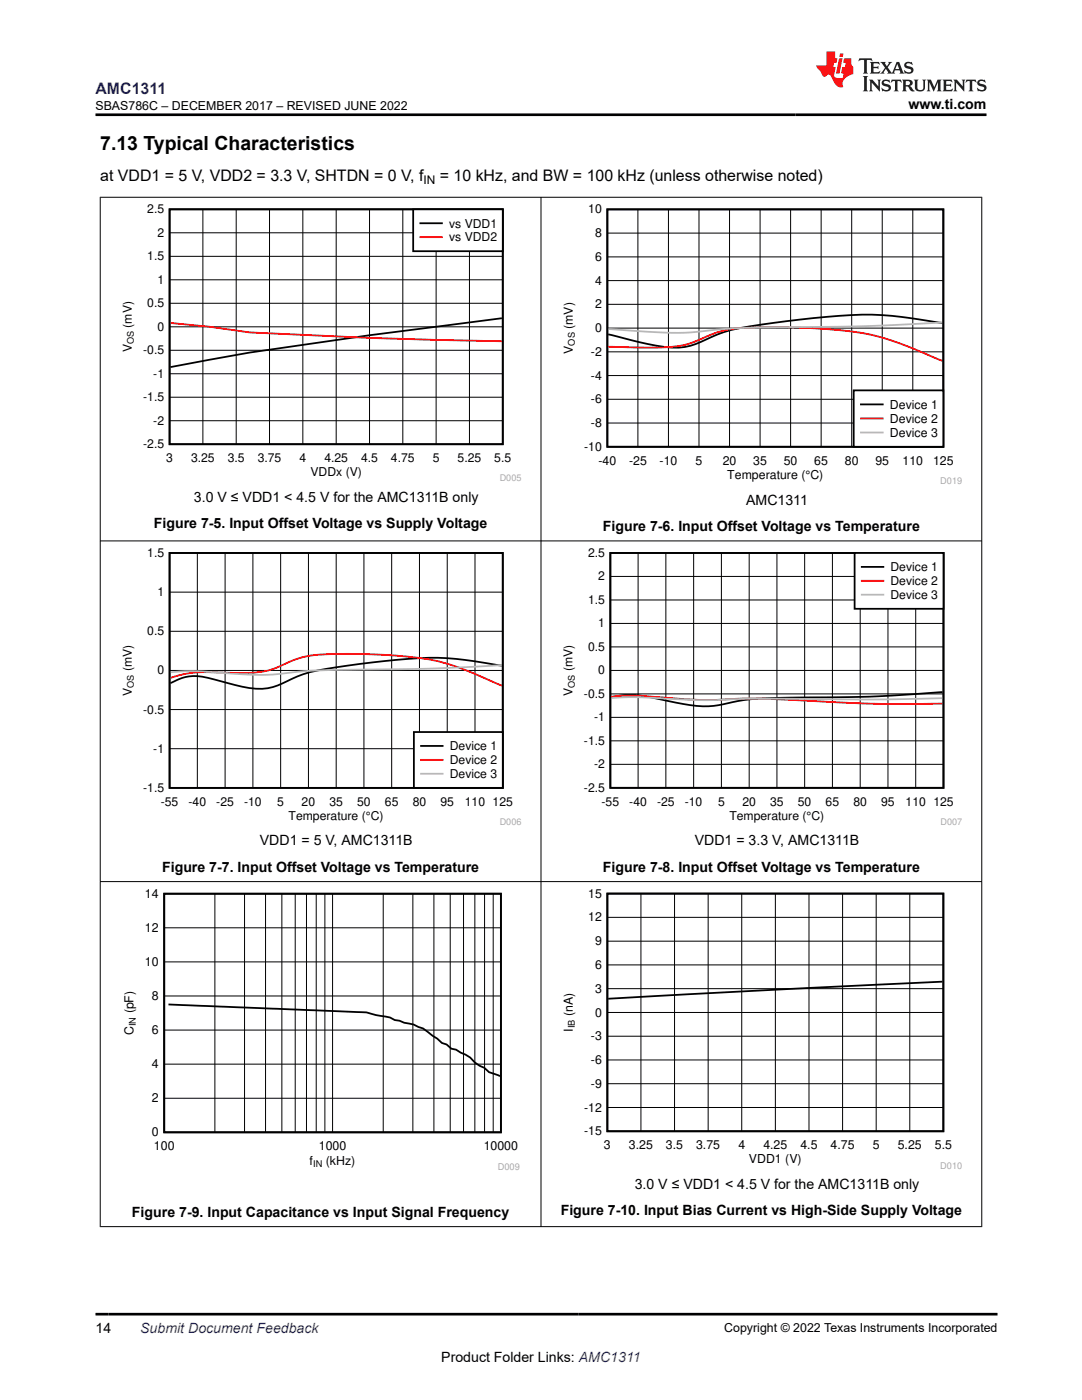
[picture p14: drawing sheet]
<svg xmlns="http://www.w3.org/2000/svg" width="216mm" height="279mm" viewBox="0 0 216 279" stroke-linecap="round" stroke-linejoin="round" font-family="sans-serif">
<defs><g id="words">
<text font-size="3.9" x="20" y="29.9">7.13 Typical Characteristics</text>
<text font-size="3.2" fill="#00f" x="19" y="18.7">AMC1311</text>
<g font-size="3.2">
<text x="20" y="36.1">at VDD1 = 5 V, VDD2 = 3.3 V, SHTDN = 0 V, f</text>
<text x="87.8" y="36.1">= 10 kHz, and BW = 100 kHz (unless otherwise noted)</text>
</g>
<g font-size="2.8">
<text x="181.3" y="21.8">www.ti.com</text>
<text x="38.7" y="100.1">3.0 V ≤ VDD1 &lt; 4.5 V for the AMC1311B only</text>
<text x="148.9" y="100.7">AMC1311</text>
<text x="30.7" y="105.4">Figure 7-5. Input Offset Voltage vs Supply Voltage</text>
<text x="120.3" y="106">Figure 7-6. Input Offset Voltage vs Temperature</text>
<text x="32.3" y="173.9">Figure 7-7. Input Offset Voltage vs Temperature</text>
<text x="51.8" y="168.7">VDD1 = 5 V, AMC1311B</text>
<text x="120.3" y="173.9">Figure 7-8. Input Offset Voltage vs Temperature</text>
<text x="138.6" y="168.7">VDD1 = 3.3 V, AMC1311B</text>
<text x="126.7" y="237.3">3.0 V ≤ VDD1 &lt; 4.5 V for the AMC1311B only</text>
<text x="26.3" y="242.8">Figure 7-9. Input Capacitance vs Input Signal Frequency</text>
<text x="111.9" y="242.6">Figure 7-10. Input Bias Current vs High-Side Supply Voltage</text>
<text x="19" y="266.1">14</text>
<text x="88.1" y="271.7">Product Folder Links: AMC1311</text>
</g>
<text font-size="2.8" fill="#00f" x="28" y="266.1">Submit Document Feedback</text>
<g font-size="2.5">
<text x="19.1" y="21.9">SBAS786C – DECEMBER 2017 – REVISED JUNE 2022</text>
<text x="117.4" y="42.6">10</text>
<text x="118.7" y="47.3">8</text>
<text x="118.7" y="52.1">6</text>
<text x="118.7" y="56.8">4</text>
<text x="114.3" y="65.6" transform="rotate(-90 114.3 65.6)">(mV)</text>
<text x="118.7" y="61.5">2</text>
<text x="114.3" y="70.6" transform="rotate(-90 114.3 70.6)">V</text>
<text x="117.9" y="71">-2</text>
<text x="118.7" y="66.3">0</text>
<text x="117.9" y="75.8">-4</text>
<text x="117.9" y="80.5">-6</text>
<text x="177.6" y="81.6">Device 1</text>
<text x="116.5" y="90">-10</text>
<text x="117.9" y="85.2">-8</text>
<text x="177.6" y="84.4">Device 2</text>
<text x="177.6" y="87.2">Device 3</text>
<text x="119.4" y="92.8">-40</text>
<text x="125.5" y="92.8">-25</text>
<text x="131.6" y="92.8">-10</text>
<text x="138.8" y="92.8">5</text>
<text x="144.2" y="92.8">20</text>
<text x="145.1" y="95.6">Temperature (°C)</text>
<text x="150.3" y="92.8">35</text>
<text x="156.4" y="92.8">50</text>
<text x="162.5" y="92.8">65</text>
<text x="168.6" y="92.8">80</text>
<text x="174.7" y="92.8">95</text>
<text x="180.1" y="92.8">110</text>
<text x="186.2" y="92.8">125</text>
<text x="28.9" y="179.2">14</text>
<text x="117.4" y="179.1">15</text>
<text x="28.9" y="186">12</text>
<text x="117.4" y="183.9">12</text>
<text x="118.7" y="188.6">9</text>
<text x="28.9" y="192.8">10</text>
<text x="118.7" y="193.4">6</text>
<text x="26.7" y="202.3" transform="rotate(-90 26.7 202.3)">(pF)</text>
<text x="30.3" y="199.6">8</text>
<text x="114.3" y="202.8" transform="rotate(-90 114.3 202.8)">(nA)</text>
<text x="118.7" y="202.9">0</text>
<text x="118.7" y="198.1">3</text>
<text x="26.7" y="206.6" transform="rotate(-90 26.7 206.6)">C</text>
<text x="30.3" y="206.4">6</text>
<text x="114.3" y="205.9" transform="rotate(-90 114.3 205.9)">I</text>
<text x="117.9" y="207.6">-3</text>
<text x="30.3" y="213.2">4</text>
<text x="117.9" y="212.3">-6</text>
<text x="30.3" y="220">2</text>
<text x="116.5" y="221.8">-12</text>
<text x="117.9" y="217.1">-9</text>
<text x="30.3" y="226.8">0</text>
<text x="116.5" y="226.6">-15</text>
<text x="30.7" y="229.6">100</text>
<text x="61.8" y="232.4">f</text>
<text x="63.6" y="229.6">1000</text>
<text x="65" y="232.4">(kHz)</text>
<text x="96.5" y="229.6">10000</text>
<text x="120.5" y="229.4">3</text>
<text x="125.5" y="229.4">3.25</text>
<text x="132.9" y="229.4">3.5</text>
<text x="138.9" y="229.4">3.75</text>
<text x="147.3" y="229.4">4</text>
<text x="149.5" y="232.2">VDD1 (V)</text>
<text x="152.3" y="229.4">4.25</text>
<text x="159.7" y="229.4">4.5</text>
<text x="165.7" y="229.4">4.75</text>
<text x="174.2" y="229.4">5</text>
<text x="179.1" y="229.4">5.25</text>
<text x="186.5" y="229.4">5.5</text>
<text x="144.5" y="265.8">Copyright © 2022 Texas Instruments Incorporated</text>
</g>
<g font-size="2.4">
<text x="84.5" y="36.7">IN</text>
<text x="29.4" y="42.6">2.5</text>
<text x="31.4" y="47.3">2</text>
<text x="89.6" y="45.4">vs VDD1</text>
<text x="29.4" y="52">1.5</text>
<text x="89.6" y="48.2">vs VDD2</text>
<text x="31.4" y="56.6">1</text>
<text x="26.3" y="65.4" transform="rotate(-90 26.3 65.4)">(mV)</text>
<text x="29.4" y="61.3">0.5</text>
<text x="26.3" y="70.3" transform="rotate(-90 26.3 70.3)">V</text>
<text x="28.6" y="70.7">-0.5</text>
<text x="31.4" y="66">0</text>
<text x="30.6" y="75.4">-1</text>
<text x="28.6" y="80.1">-1.5</text>
<text x="28.6" y="89.5">-2.5</text>
<text x="30.6" y="84.8">-2</text>
<text x="33.2" y="92.2">3</text>
<text x="38.1" y="92.2">3.25</text>
<text x="45.4" y="92.2">3.5</text>
<text x="51.4" y="92.2">3.75</text>
<text x="59.8" y="92.2">4</text>
<text x="61.9" y="95">VDDx (V)</text>
<text x="64.7" y="92.2">4.25</text>
<text x="72" y="92.2">4.5</text>
<text x="78" y="92.2">4.75</text>
<text x="86.4" y="92.2">5</text>
<text x="91.3" y="92.2">5.25</text>
<text x="98.6" y="92.2">5.5</text>
<text x="29.4" y="111.2">1.5</text>
<text x="117.3" y="111.2">2.5</text>
<text x="177.7" y="114">Device 1</text>
<text x="31.4" y="119">1</text>
<text x="119.4" y="115.8">2</text>
<text x="177.7" y="116.8">Device 2</text>
<text x="177.7" y="119.5">Device 3</text>
<text x="117.3" y="120.5">1.5</text>
<text x="119.4" y="125.2">1</text>
<text x="29.4" y="126.8">0.5</text>
<text x="117.3" y="129.9">0.5</text>
<text x="26.3" y="134" transform="rotate(-90 26.3 134)">(mV)</text>
<text x="31.4" y="134.6">0</text>
<text x="114.3" y="134" transform="rotate(-90 114.3 134)">(mV)</text>
<text x="119.4" y="134.6">0</text>
<text x="26.3" y="138.9" transform="rotate(-90 26.3 138.9)">V</text>
<text x="28.6" y="142.4">-0.5</text>
<text x="114.3" y="138.9" transform="rotate(-90 114.3 138.9)">V</text>
<text x="116.5" y="139.3">-0.5</text>
<text x="118.5" y="144">-1</text>
<text x="89.7" y="149.7">Device 1</text>
<text x="116.5" y="148.6">-1.5</text>
<text x="30.6" y="150.2">-1</text>
<text x="89.7" y="152.5">Device 2</text>
<text x="89.7" y="155.3">Device 3</text>
<text x="118.5" y="153.3">-2</text>
<text x="28.6" y="158">-1.5</text>
<text x="32.1" y="160.8">-55</text>
<text x="37.6" y="160.8">-40</text>
<text x="43.2" y="160.8">-25</text>
<text x="48.7" y="160.8">-10</text>
<text x="55.3" y="160.8">5</text>
<text x="60.2" y="160.8">20</text>
<text x="65.7" y="160.8">35</text>
<text x="71.3" y="160.8">50</text>
<text x="76.8" y="160.8">65</text>
<text x="82.3" y="160.8">80</text>
<text x="87.9" y="160.8">95</text>
<text x="92.8" y="160.8">110 125</text>
<text x="116.5" y="158">-2.5</text>
<text x="120" y="160.8">-55</text>
<text x="125.6" y="160.8">-40</text>
<text x="131.1" y="160.8">-25</text>
<text x="136.6" y="160.8">-10</text>
<text x="143.3" y="160.8">5</text>
<text x="148.1" y="160.8">20</text>
<text x="153.7" y="160.8">35</text>
<text x="159.2" y="160.8">50</text>
<text x="164.7" y="160.8">65</text>
<text x="170.3" y="160.8">80</text>
<text x="175.8" y="160.8">95</text>
<text x="180.7" y="160.8">110 125</text>
<text x="57.6" y="163.6">Temperature (°C)</text>
<text x="145.5" y="163.6">Temperature (°C)</text>
</g>
<g font-size="1.8">
<text x="26.7" y="68.7" transform="rotate(-90 26.7 68.7)">OS</text>
<text x="114.7" y="69" transform="rotate(-90 114.7 69)">OS</text>
<text x="26.7" y="137.3" transform="rotate(-90 26.7 137.3)">OS</text>
<text x="114.7" y="137.3" transform="rotate(-90 114.7 137.3)">OS</text>
<text x="27.1" y="204.8" transform="rotate(-90 27.1 204.8)">IN</text>
<text x="114.7" y="205.2" transform="rotate(-90 114.7 205.2)">IB</text>
<text x="62.5" y="232.9">IN</text>
</g>
<g font-size="1.8" fill="#a8a8a8">
<text x="99.7" y="96.1">D005</text>
<text x="187.6" y="96.7">D019</text>
<text x="99.7" y="164.6">D006</text>
<text x="187.7" y="164.6">D007</text>
<text x="99.3" y="233.5">D009</text>
<text x="187.6" y="233.3">D010</text>
</g>
</g></defs>
<path d="M33.8 41.8h66.5v46.9h-66.5zM100.1 63.5l-26.4 3.4-23.9 3.5-15.8 2.9" fill="none" stroke="#000" stroke-width=".35"/>
<g fill="none" stroke="#000" stroke-width=".2">
<path d="M33.8 55.8h66.5M33.8 51.2h66.5M33.8 46.5h66.5M40.5 41.8v46.9M47.1 41.8v46.9M53.8 41.8v46.9M60.4 41.8v46.9M67.1 41.8v46.9M73.7 41.8v46.9M80.4 41.8v46.9M87 41.8v46.9M93.7 41.8v46.9"/>
<path d="M33.8 79.3h66.5M33.8 74.6h66.5M33.8 69.9h66.5M33.8 65.2h66.5M33.8 60.5h66.5M33.8 84h66.5"/>
</g>
<path d="M34 64.5l7.8 .7 8 1.1 23.9 1.1 26.4 .7" fill="none" stroke="#f00" stroke-width=".35"/>
<path d="M82.4 41.8h17.9v8.3h-17.9z" fill-rule="evenodd" fill="#fff"/>
<path d="M82.4 41.8h17.9v8.3h-17.9zM83.9 44.6h4.3" fill="none" stroke="#000" stroke-width=".35"/>
<path d="M83.9 47.3h4.3" fill="none" stroke="#f00" stroke-width=".35"/>
<path d="M111.9 40.8h80.1v55.9h-80.1z" fill-rule="evenodd" fill="#fff"/>
<path d="M121.2 41.8h67v47.4h-67zM188.1 64.5l-.8-.1a73.8 73.8 0 0 0-25.1-.9l-10.4 1.3a30.6 30.6 0 0 0-12 3.4 13 13 0 0 1-9 .8l-9.4-2.3" fill="none" stroke="#000" stroke-width=".36"/>
<g fill="none" stroke="#000" stroke-width=".2">
<path d="M121.2 56h67M121.2 51.3h67M121.2 46.5h67M127.3 41.8v47.4M133.4 41.8v47.4M139.5 41.8v47.4M145.6 41.8v47.4M151.7 41.8v47.4M157.8 41.8v47.4M163.8 41.8v47.4M169.9 41.8v47.4M176 41.8v47.4"/>
<path d="M182.1 41.8v47.4M121.2 79.7h67M121.2 75h67M121.2 70.2h67M121.2 65.5h67M121.2 60.7h67M121.2 84.4h67"/>
</g>
<path d="M121.4 69.2h1.7a83.9 83.9 0 0 0 12.3-.1 25.8 25.8 0 0 0 6.5-2.3 24.5 24.5 0 0 1 9.9-1.5 118.3 118.3 0 0 1 22.2 1.5 90.7 90.7 0 0 1 14.1 5.2" fill="none" stroke="#f00" stroke-width=".36"/>
<path d="M188.1 64.4a541.3 541.3 0 0 1-36.3 1 154.7 154.7 0 0 0-15.1 1h-4.2l-11.1-.7" fill="none" stroke="#b8b8b8" stroke-width=".36"/>
<path d="M170.3 77.9h17.9v11.3h-17.9z" fill-rule="evenodd" fill="#fff"/>
<path d="M170.3 77.9h17.9v11.3h-17.9zM171.8 80.7h4.3" fill="none" stroke="#000" stroke-width=".36"/>
<path d="M171.8 83.5h4.3" fill="none" stroke="#f00" stroke-width=".36"/>
<path d="M171.8 86.3h4.3" fill="none" stroke="#b8b8b8" stroke-width=".36"/>
<path d="M24 109.4h80v55.3h-80z" fill-rule="evenodd" fill="#fff"/>
<path d="M33.8 110.4h66.5v46.8h-66.5zM100.1 132.8h-.6a64.4 64.4 0 0 0-22.8-.9 105.5 105.5 0 0 0-16.2 2.7l-2.3 .9a12.4 12.4 0 0 1-9.9 1.5l-5.5-1.4a9.5 9.5 0 0 0-7.5 .1l-1.3 .6" fill="none" stroke="#000" stroke-width=".35"/>
<g fill="none" stroke="#000" stroke-width=".2">
<path d="M33.8 118.2h66.5M39.4 110.4v46.8M44.9 110.4v46.8M50.5 110.4v46.8M56 110.4v46.8M61.5 110.4v46.8M67.1 110.4v46.8M72.6 110.4v46.8M78.2 110.4v46.8M83.7 110.4v46.8M89.2 110.4v46.8M94.8 110.4v46.8"/>
<path d="M33.8 133.8h66.5M33.8 126h66.5M33.8 149.4h66.5M33.8 141.6h66.5"/>
</g>
<path d="M34 135.3l.5-.1a22.6 22.6 0 0 1 9.6-1 30.7 30.7 0 0 0 10.4-.7l.9-.3a20 20 0 0 1 9.8-2.6 103.6 103.6 0 0 1 22.2 1.4 82.5 82.5 0 0 1 12.7 4.8" fill="none" stroke="#f00" stroke-width=".35"/>
<path d="M100.1 132.7a464.9 464.9 0 0 1-32.9 1 137.2 137.2 0 0 0-13.8 1l-3.7-.1-10.3-.6-5.4 .2" fill="none" stroke="#b8b8b8" stroke-width=".35"/>
<path d="M82.6 146.1h17.7v11.1h-17.7z" fill-rule="evenodd" fill="#fff"/>
<path d="M82.6 146.1h17.7v11.1h-17.7zM84 148.9h4.3" fill="none" stroke="#000" stroke-width=".35"/>
<path d="M84 151.6h4.3" fill="none" stroke="#f00" stroke-width=".35"/>
<path d="M84 154.4h4.3" fill="none" stroke="#b8b8b8" stroke-width=".35"/>
<path d="M111.9 109.4h80.1v55.3h-80.1z" fill-rule="evenodd" fill="#fff"/>
<path d="M121.8 110.4h66.5v46.8h-66.5zM188.1 138.1a308.7 308.7 0 0 1-30.7 1.1 48.4 48.4 0 0 0-14 1.5 24.7 24.7 0 0 1-10-.8 28.7 28.7 0 0 0-9.1-1.2l-2.3 .4" fill="none" stroke="#000" stroke-width=".35"/>
<g fill="none" stroke="#000" stroke-width=".2">
<path d="M121.8 119.7h66.5M121.8 115h66.5M127.3 110.4v46.8M132.9 110.4v46.8M138.4 110.4v46.8M143.9 110.4v46.8M149.5 110.4v46.8M155 110.4v46.8M160.6 110.4v46.8M166.1 110.4v46.8M171.6 110.4v46.8M177.2 110.4v46.8"/>
<path d="M182.7 110.4v46.8M121.8 138.5h66.5M121.8 133.8h66.5M121.8 129.1h66.5M121.8 124.4h66.5M121.8 152.5h66.5M121.8 147.9h66.5M121.8 143.2h66.5"/>
</g>
<path d="M122 139l4.4-.2 7 .5a77.7 77.7 0 0 0 15 .1l6.8 .2a340.9 340.9 0 0 0 32.9 .8" fill="none" stroke="#f00" stroke-width=".35"/>
<path d="M122 139.3a74.2 74.2 0 0 1 12.9 .2l5.4 .2a378.8 378.8 0 0 1 29-.1l18.8-.3" fill="none" stroke="#b8b8b8" stroke-width=".35"/>
<path d="M170.5 110.4h17.8v11.1h-17.8z" fill-rule="evenodd" fill="#fff"/>
<path d="M170.5 110.4h17.8v11.1h-17.8zM172 113.1h4.3" fill="none" stroke="#000" stroke-width=".35"/>
<path d="M172 115.9h4.3" fill="none" stroke="#f00" stroke-width=".35"/>
<path d="M172 118.7h4.3" fill="none" stroke="#b8b8b8" stroke-width=".35"/>
<path d="M24.3 177.4h79.4v56.1h-79.4z" fill-rule="evenodd" fill="#fff"/>
<path d="M32.8 178.4h67.1v47.6h-67.1zM33.6 200.5l34.8 1.4a24.5 24.5 0 0 1 7.6 .8l1.8 .4 1 .5 3.7 .9 1.9 .7 2.8 2.1 1 .8 .9 .3 1 .9 .9 .2 2.8 1.6 1 1 .9 .6 1 .4 .9 .9 2.2 .8" fill="none" stroke="#000" stroke-width=".36"/>
<g fill="none" stroke="#000" stroke-width=".2">
<path d="M42.9 178.4v47.6M48.8 178.4v47.6M53 178.4v47.6M56.2 178.4v47.6M58.9 178.4v47.6M61.2 178.4v47.6M63.1 178.4v47.6M64.8 178.4v47.6M66.4 178.4v47.6M76.5 178.4v47.6M82.4 178.4v47.6M86.6 178.4v47.6"/>
<path d="M89.8 178.4v47.6M92.5 178.4v47.6M94.8 178.4v47.6M96.7 178.4v47.6M98.4 178.4v47.6M32.8 198.8h67.2M32.8 192h67.2M32.8 185.2h67.2M32.8 219.2h67.2M32.8 212.4h67.2M32.8 205.6h67.2"/>
</g>
<path d="M111.9 177.4h80.1v55.9h-80.1z" fill-rule="evenodd" fill="#fff"/>
<path d="M121.2 178.3h67v47.5h-67zM188.1 195.9l-26.7 1.3-40 2.1" fill="none" stroke="#000" stroke-width=".36"/>
<g fill="none" stroke="#000" stroke-width=".2">
<path d="M19.9 39.4h176.1M20 39.3v205.6M107.9 39.3v205.6M195.9 39.3v205.6M19.9 108h176.1M19.9 175.9h176.1M127.9 178.3v47.5M134.6 178.3v47.5M141.3 178.3v47.5M148 178.3v47.5M154.7 178.3v47.5M161.4 178.3v47.5"/>
<path d="M168.1 178.3v47.5M174.8 178.3v47.5M181.5 178.3v47.5M121.2 197.3h67.1M121.2 192.6h67.1M121.2 187.8h67.1M121.2 183.1h67.1M121.2 216.3h67.1M121.2 211.5h67.1M121.2 206.8h67.1M121.2 202.1h67.1M121.2 221h67.1"/>
<path d="M19.9 244.8h176.1"/>
</g>
<path d="M171.5 11.6l-.2 .6 .5-.2h.6v.1v2.2l-.2 .4h1l-.2-.4v-2.2v-.1h.5l.5 .2-.1-.6zM173.6 12.4l.2 .3v1.6l-.2 .4h1.9l.1-.6a1.08 1.08 0 0 1-1.3 .2v-.7h.6l.4 .2v-.7l-.4 .2h-.6v-.5l.2-.2a1 1 0 0 1 1 .3l-.1-.5zM175.7 12.4l.9 1.1-1 1.2h.9l-.2-.2 .5-.8 .4 .8-.2 .2h1.6l-.2-.2 .2-.5h.9l.1 .5-.1 .2h.9l-.2-.4-.8-1.9h-.5l-.9 2.1-.9-1.1 .9-1h-.8l.2 .2-.4 .6-.4-.6 .2-.2zM179 12.8l.4 1h-.7zM180.7 12.5a.65 .65 0 0 0-.2 .7 .65 .65 0 0 0 .6 .5l.6 .1 .1 .3a.79 .79 0 0 1-.7 .4 .79 .79 0 0 1-.7-.5l.1 .7 .2-.1a.93 .93 0 0 0 1.1 0 .93 .93 0 0 0 .4-.9 1.46 1.46 0 0 0-1.2-.6l-.1-.3a1.09 1.09 0 0 1 1.2 .2l-.2-.6-.1 .1-.5-.2zM172.2 15.2l.2 .4v2.2l-.2 .4h1l-.2-.4v-2.2l.2-.4zM173.4 15.9l.2 .4v1.5l-.2 .4h.8l-.3-.4 .1-1.3 1.6 1.8v-2l.2-.4h-.7l.1 .2 .1 1.1-1.2-1.3zM176.2 16a.65 .65 0 0 0-.2 .8 .65 .65 0 0 0 .6 .4l.6 .2 .1 .2a.79 .79 0 0 1-.7 .4 .79 .79 0 0 1-.7-.5l.1 .7 .2-.1a.93 .93 0 0 0 1.1 .1 .93 .93 0 0 0 .4-1 1.46 1.46 0 0 0-1.2-.5l-.1-.4a1.09 1.09 0 0 1 1.2 .2l-.1-.6-.2 .1-.5-.1zM177.9 15.9l-.1 .6a.63 .63 0 0 1 .8-.3v1.6l-.3 .4h1l-.2-.4v-1.6a.66 .66 0 0 1 .8 .3l-.1-.6zM180 15.9l.2 .4v1.5l-.2 .4h1l-.2-.2-.1-.7h.5l.1 .2a.79 .79 0 0 0 1.2 .6l-1-.9a.61 .61 0 0 0 .6-.6 .61 .61 0 0 0-.5-.7zM180.8 16.2h.1a.47 .47 0 0 1 .5 .1 .47 .47 0 0 1 .1 .5l-.1 .1-.7 .1zM182.3 15.9l.2 .2a2.27 2.27 0 0 0 .4 2 1.04 1.04 0 0 0 1.7-.7v-1.3l.2-.2h-.8l.2 .4v1.1a.6 .6 0 0 1-.6 .6 .6 .6 0 0 1-.6-.6v-1.1l.3-.4zM184.9 15.9l.2 .4v1.5l-.2 .4h.8l-.3-.4v-1.4l.9 1.9 .9-1.9v1.4l-.3 .4h1l-.2-.4v-1.5l.2-.4h-.8l-.7 1.5-.6-1.5zM188.1 15.9l.2 .4v1.5l-.2 .4h1.9l.1-.6a1.09 1.09 0 0 1-1.3 .2v-.7h.6l.4 .2v-.6l-.4 .2h-.6v-.6l.2-.1a1.01 1.01 0 0 1 1 .3l-.1-.6zM190.2 15.9l.3 .4v1.5l-.3 .4h.8l-.2-.4v-1.3l1.6 1.8v-2l.2-.4h-.7l.2 .2v1.1l-1.2-1.3zM192.8 15.9l-.1 .6a.63 .63 0 0 1 .8-.3v1.6l-.3 .4h1l-.2-.4v-1.6a.66 .66 0 0 1 .8 .3l-.1-.6zM195.2 16a.65 .65 0 0 0-.2 .8 .65 .65 0 0 0 .6 .4l.6 .2 .2 .2a.79 .79 0 0 1-.7 .4 .79 .79 0 0 1-.7-.5l.1 .7 .2-.1a.93 .93 0 0 0 1 .1 .93 .93 0 0 0 .5-1 1.46 1.46 0 0 0-1.3-.5v-.4a1.09 1.09 0 0 1 1.2 .2l-.2-.6-.2 .1-.5-.1z" fill="#231f20"/>
<path d="M164.9 10.3v2.7h-2l.1 .4 .8 1a.95 .95 0 0 0 1 .9 .59 .59 0 0 1 .5-.4 .59 .59 0 0 1 .5 .3l.4 .8a1.59 1.59 0 0 0 2.1 1.4 1.61 1.61 0 0 1 1-2.3l1-.3-.1-1.5a1.59 1.59 0 0 1-.3-1.7h-1.5l-.2 .9h.6l-.2 .9h-.5l-.2 .9v.3l.4 .1-.1 .9h-.7a.73 .73 0 0 1-1-.7l.3-1.5h-.5l.1-.9h.5l.2-.9h-.5v-1.3zM167.4 11.6l-.6 3.1h.7l.6-3.1zM167.6 10.7l-.1 .6h.7l.1-.6z" fill="#ed1c24"/>
<path d="M19 22.9h177.8M19 262.3h180" fill="none" stroke="#000" stroke-width=".53"/>
<use href="#words"/>
</svg>
